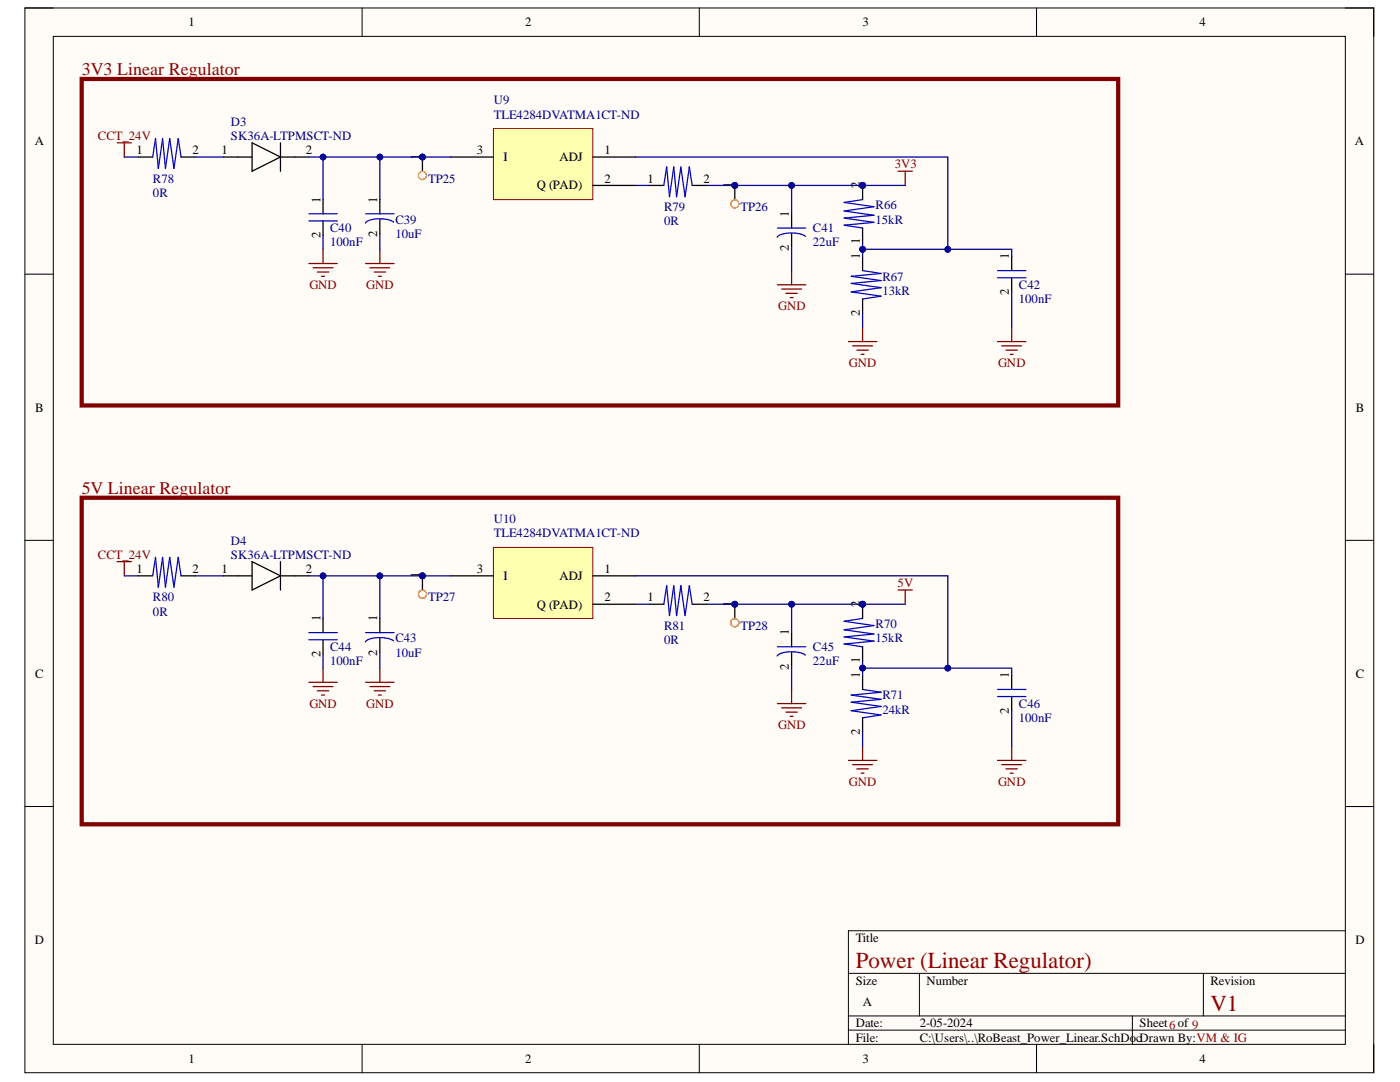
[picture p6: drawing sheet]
<svg xmlns="http://www.w3.org/2000/svg" width="279mm" height="216mm" viewBox="0 0 279 216" stroke-linecap="round" stroke-linejoin="round" font-family="sans-serif">
<defs><g id="words">
<g font-size="4.6" fill="#980000">
<text x="170.8" y="193.2">Power (Linear Regulator)</text>
<text x="241.6" y="201.7">V1</text>
</g>
<g font-size="3.6" fill="#980000">
<text x="16.3" y="15">3V3 Linear Regulator</text>
<text x="16.3" y="98.5">5V Linear Regulator</text>
</g>
<g font-size="2.5">
<text x="37.6" y="5.2">1</text>
<text x="104.8" y="5.2">2</text>
<text x="172.1" y="5.2">3</text>
<text x="239.4" y="5.2">4</text>
<text x="6.9" y="29">A</text>
<text x="270.4" y="29">A</text>
<text x="27.2" y="30.8">1</text>
<text x="38.4" y="30.8">2</text>
<text x="44.2" y="30.8">1</text>
<text x="61.1" y="30.8">2</text>
<text x="83.7" y="31.9" transform="rotate(-90 83.7 31.9)">1</text>
<text x="95.2" y="30.8">3</text>
<text x="100.5" y="32.1">I</text>
<text x="111.6" y="32.1">ADJ</text>
<text x="120.6" y="30.8">1</text>
<text x="63.9" y="40.4" transform="rotate(-90 63.9 40.4)">1</text>
<text x="75.3" y="40.4" transform="rotate(-90 75.3 40.4)">1</text>
<text x="107.2" y="37.8">Q (PAD)</text>
<text x="120.6" y="36.5">2</text>
<text x="129.2" y="36.5">1</text>
<text x="140.4" y="36.5">2</text>
<text x="146.1" y="37.5" transform="rotate(-90 146.1 37.5)">1</text>
<text x="171.6" y="37.5" transform="rotate(-90 171.6 37.5)">2</text>
<text x="63.9" y="47.5" transform="rotate(-90 63.9 47.5)">2</text>
<text x="75.3" y="47.3" transform="rotate(-90 75.3 47.3)">2</text>
<text x="157.4" y="43.2" transform="rotate(-90 157.4 43.2)">1</text>
<text x="157.4" y="50.1" transform="rotate(-90 157.4 50.1)">2</text>
<text x="171.6" y="51.8" transform="rotate(-90 171.6 51.8)">1</text>
<text x="171.6" y="48.7" transform="rotate(-90 171.6 48.7)">1</text>
<text x="201.3" y="51.8" transform="rotate(-90 201.3 51.8)">1</text>
<text x="201.3" y="58.9" transform="rotate(-90 201.3 58.9)">2</text>
<text x="171.6" y="63.1" transform="rotate(-90 171.6 63.1)">2</text>
<text x="7" y="82.1">B</text>
<text x="270.6" y="82.1">B</text>
<text x="27.2" y="114.3">1</text>
<text x="38.4" y="114.3">2</text>
<text x="44.2" y="114.3">1</text>
<text x="61.1" y="114.3">2</text>
<text x="83.7" y="115.4" transform="rotate(-90 83.7 115.4)">1</text>
<text x="95.2" y="114.3">3</text>
<text x="100.5" y="115.8">I</text>
<text x="111.6" y="115.8">ADJ</text>
<text x="120.6" y="114.3">1</text>
<text x="120.6" y="120">2</text>
<text x="129.2" y="120">1</text>
<text x="140.4" y="120">2</text>
<text x="63.9" y="124" transform="rotate(-90 63.9 124)">1</text>
<text x="75.3" y="124" transform="rotate(-90 75.3 124)">1</text>
<text x="107.2" y="121.4">Q (PAD)</text>
<text x="146.1" y="121.1" transform="rotate(-90 146.1 121.1)">1</text>
<text x="171.6" y="121.1" transform="rotate(-90 171.6 121.1)">2</text>
<text x="63.9" y="131.1" transform="rotate(-90 63.9 131.1)">2</text>
<text x="75.3" y="130.8" transform="rotate(-90 75.3 130.8)">2</text>
<text x="157.4" y="126.8" transform="rotate(-90 157.4 126.8)">1</text>
<text x="7" y="135.2">C</text>
<text x="157.4" y="133.6" transform="rotate(-90 157.4 133.6)">2</text>
<text x="171.6" y="135.3" transform="rotate(-90 171.6 135.3)">1</text>
<text x="171.6" y="132.3" transform="rotate(-90 171.6 132.3)">1</text>
<text x="201.3" y="135.3" transform="rotate(-90 201.3 135.3)">1</text>
<text x="270.6" y="135.2">C</text>
<text x="201.3" y="142.4" transform="rotate(-90 201.3 142.4)">2</text>
<text x="171.6" y="146.6" transform="rotate(-90 171.6 146.6)">2</text>
<text x="6.9" y="188.3">D</text>
<text x="170.8" y="188">Title</text>
<text x="270.5" y="188.3">D</text>
<text x="170.8" y="196.5">Size</text>
<text x="184.9" y="196.5">Number</text>
<text x="241.6" y="196.5">Revision</text>
<text x="172.2" y="200.7">A</text>
<text x="170.8" y="205">Date:</text>
<text x="170.8" y="207.8">File:</text>
<text x="183.5" y="205">2-05-2024</text>
<text x="183.5" y="207.8">C:\Users\..\RoBeast_Power_Linear.SchDocDrawn By:VM &amp; IG</text>
<text x="227.4" y="205">Sheet6 of 9</text>
<text x="37.6" y="212.1">1</text>
<text x="104.8" y="212.1">2</text>
<text x="172.1" y="212.1">3</text>
<text x="239.4" y="212.1">4</text>
</g>
<g font-size="2.5" fill="#000080">
<text x="98.5" y="23.7">TLE4284DVATMA1CT-ND</text>
<text x="98.5" y="20.8">U9</text>
<text x="46.1" y="27.9">SK36A-LTPMSCT-ND</text>
<text x="46.1" y="25.1">D3</text>
<text x="30.5" y="36.5">R78</text>
<text x="30.5" y="39.2">0R</text>
<text x="85.4" y="36.5">TP25</text>
<text x="174.7" y="41.8">R66</text>
<text x="65.9" y="46.3">C40</text>
<text x="78.9" y="44.7">C39</text>
<text x="78.9" y="47.4">10uF</text>
<text x="132.5" y="42.1">R79</text>
<text x="132.5" y="44.9">0R</text>
<text x="147.8" y="42.1">TP26</text>
<text x="162.2" y="46.3">C41</text>
<text x="174.7" y="44.7">15kR</text>
<text x="65.9" y="49.1">100nF</text>
<text x="162.2" y="49.1">22uF</text>
<text x="176.1" y="56">R67</text>
<text x="176.1" y="58.8">13kR</text>
<text x="203.3" y="57.7">C42</text>
<text x="203.3" y="60.5">100nF</text>
<text x="98.5" y="107.2">TLE4284DVATMA1CT-ND</text>
<text x="98.5" y="104.4">U10</text>
<text x="46.1" y="111.5">SK36A-LTPMSCT-ND</text>
<text x="46.1" y="108.7">D4</text>
<text x="30.5" y="120">R80</text>
<text x="85.4" y="120">TP27</text>
<text x="30.5" y="122.9">0R</text>
<text x="132.5" y="125.7">R81</text>
<text x="147.8" y="125.7">TP28</text>
<text x="174.7" y="125.4">R70</text>
<text x="65.9" y="129.9">C44</text>
<text x="78.9" y="128.2">C43</text>
<text x="78.9" y="131.1">10uF</text>
<text x="132.5" y="128.5">0R</text>
<text x="162.2" y="129.9">C45</text>
<text x="174.7" y="128.2">15kR</text>
<text x="65.9" y="132.8">100nF</text>
<text x="162.2" y="132.8">22uF</text>
<text x="176.1" y="139.5">R71</text>
<text x="176.1" y="142.4">24kR</text>
<text x="203.3" y="141.2">C46</text>
<text x="203.3" y="144.1">100nF</text>
</g>
<g font-size="2.5" fill="#800000">
<text x="19.5" y="27.9">CCT_24V</text>
<text x="178.6" y="33.6">3V3</text>
<text x="61.7" y="57.7">GND</text>
<text x="73.1" y="57.7">GND</text>
<text x="155.3" y="61.9">GND</text>
<text x="169.4" y="73.2">GND</text>
<text x="199.2" y="73.2">GND</text>
<text x="19.5" y="111.5">CCT_24V</text>
<text x="179.1" y="117.2">5V</text>
<text x="61.7" y="141.2">GND</text>
<text x="73.1" y="141.2">GND</text>
<text x="155.3" y="145.5">GND</text>
<text x="169.4" y="156.9">GND</text>
<text x="199.2" y="156.9">GND</text>
</g>
</g></defs>
<path d="M5 1.6h269.2v212.5h-269.2z" fill-rule="evenodd" fill="#fffcf8"/>
<path d="M5 1.6h269.2v212.5h-269.2z" fill="none" stroke="#000" stroke-width=".2"/>
<path d="M10.6 7.3h257.9v201.1h-257.9z" fill-rule="evenodd" fill="#fffcf8"/>
<g fill="none" stroke="#000" stroke-width=".2">
<path d="M5 1.6h5.6M10.6 7.3h257.9v201.1h-257.9zM72.3 1.6v5.7M139.6 1.6v5.7M206.9 1.6v5.7M268.5 1.6h5.7v5.7M5 54.7h5.6M268.5 54.7h5.7M5 107.8h5.6M268.5 107.8h5.7M5 160.9h5.6M268.5 160.9h5.7"/>
<path d="M169.3 194.2h99.2M183.5 194.2v8.5M240.2 194.2v8.5M268.5 185.7h-99.2v22.7M72.3 208.4v5.7M139.6 208.4v5.7M169.3 202.7h99.2M169.3 205.6h99.2M206.9 208.4v5.7M226 202.7v5.7M274.2 208.4v5.7"/>
</g>
<path d="M16.3 15.8h206.9v65.1h-206.9z" fill="none" stroke="#800000" stroke-width=".85"/>
<path d="M98.5 25.7h19.8v14.1h-19.8z" fill-rule="evenodd" fill="#ffffb0"/>
<path d="M98.5 25.7h19.8v14.1h-19.8z" fill="none" stroke="#800000" stroke-width=".2"/>
<path d="M44.6 31.3h5.7M50.3 28.5l5.7 2.8-5.7 2.9zM56 31.3h5.6M56 28.5v5.7M90 31.3h8.5M118.3 31.3h8.5M118.3 37h8.5" fill="none" stroke="#000" stroke-width=".25"/>
<path d="M23.4 28.5h2.8M24.8 28.5v2.8M61.6 52.6h5.7M62.5 53.4h4M63.3 54.3h2.3M64.2 55.1h.6M64.5 49.7v2.9M73 52.6h5.6M73.8 53.4h4M74.7 54.3h2.2M75.5 55.1h.6M75.8 49.7v2.9" fill="none" stroke="#800000" stroke-width=".25"/>
<circle cx="84.3" cy="31.3" r=".57" fill="#000080"/>
<circle cx="84.3" cy="31.3" r=".57" fill="none" stroke="#000080" stroke-width=".2"/>
<path d="M84.3 31.3v2.9" fill="none" stroke="#000" stroke-width=".25"/>
<circle cx="84.3" cy="31.3" r=".57" fill="#000080"/>
<circle cx="84.3" cy="31.3" r=".57" fill="none" stroke="#000080" stroke-width=".2"/>
<circle cx="84.3" cy="35" r=".81" fill="none" stroke="#f90" stroke-width=".25"/>
<path d="M158 42.7v2.8M158 46.6v2.9" fill="none" stroke="#000" stroke-width=".25"/>
<path d="M155.1 45.5h5.7M160.7 47.2a6 6 0 0 0-5.4-.1l-.2 .2" fill="none" stroke="#00f" stroke-width=".25"/>
<path d="M155.1 56.8h5.7M156 57.7h4M156.8 58.5h2.3M157.7 59.4h.6M158 54v2.8" fill="none" stroke="#800000" stroke-width=".25"/>
<circle cx="146.6" cy="37" r=".57" fill="#000080"/>
<circle cx="146.6" cy="37" r=".57" fill="none" stroke="#000080" stroke-width=".2"/>
<path d="M146.6 37v2.8" fill="none" stroke="#000" stroke-width=".25"/>
<circle cx="146.6" cy="37" r=".57" fill="#000080"/>
<circle cx="146.6" cy="37" r=".57" fill="none" stroke="#000080" stroke-width=".2"/>
<circle cx="146.6" cy="40.7" r=".81" fill="none" stroke="#f90" stroke-width=".25"/>
<path d="M172.2 54l3.6 .6-5.9 .5 5.9 .9-5.9 .6 5.9 .8-5.9 .8 5.9 .9-3.6 .6" fill="none" stroke="#00f" stroke-width=".25"/>
<path d="M172.1 51.2v2.8M172.1 59.7v2.8" fill="none" stroke="#000" stroke-width=".25"/>
<circle cx="172.1" cy="37" r=".57" fill="#000080"/>
<circle cx="172.1" cy="37" r=".57" fill="none" stroke="#000080" stroke-width=".2"/>
<path d="M172.1 39.8l-3.6 .6 5.9 .8-5.9 .9 5.9 .9-5.9 .5 5.9 .9-5.9 .5 3.6 .6" fill="none" stroke="#00f" stroke-width=".25"/>
<path d="M172.1 37v2.8M172.1 45.5v2.8" fill="none" stroke="#000" stroke-width=".25"/>
<circle cx="172.1" cy="37" r=".57" fill="#000080"/>
<circle cx="172.1" cy="37" r=".57" fill="none" stroke="#000080" stroke-width=".2"/>
<path d="M179.2 34.2h2.9M180.7 34.2v2.8M169.3 68.2h5.7M170.2 69h3.9M171 69.9h2.3M171.9 70.7h.5M172.1 65.3v2.9M199.1 68.2h5.6M199.9 69h4M200.8 69.9h2.2M201.6 70.7h.6M201.9 65.3v2.9" fill="none" stroke="#800000" stroke-width=".25"/>
<path d="M64.5 39.8v2.9M75.8 39.8v2.9M64.5 44.1v2.8M75.8 43.8v2.8M201.9 51.2v2.8M201.9 55.4v2.8" fill="none" stroke="#000" stroke-width=".25"/>
<path d="M61.6 42.7h5.7M61.6 44.1h5.7M73 42.7h5.6M78.6 44.3a6 6 0 0 0-5.5 0l-.2 .2M199.1 54h5.6M199.1 55.4h5.6" fill="none" stroke="#00f" stroke-width=".25"/>
<path d="M16.3 99.3h206.9v65.2h-206.9z" fill="none" stroke="#800000" stroke-width=".85"/>
<path d="M98.5 109.2h19.8v14.2h-19.8z" fill-rule="evenodd" fill="#ffffb0"/>
<path d="M98.5 109.2h19.8v14.2h-19.8z" fill="none" stroke="#800000" stroke-width=".2"/>
<path d="M44.6 114.9h5.7M50.3 112.1l5.7 2.8-5.7 2.8zM56 114.9h5.6M56 112.1v5.6M90 114.9h8.5M118.3 114.9h8.5M118.3 120.6h8.5" fill="none" stroke="#000" stroke-width=".25"/>
<path d="M23.4 112.1h2.8M24.8 112.1v2.8M61.6 136.1h5.7M62.5 137h4M63.3 137.8h2.3M64.2 138.7h.6M64.5 133.3v2.8M73 136.1h5.6M73.8 137h4M74.7 137.8h2.2M75.5 138.7h.6M75.8 133.3v2.8" fill="none" stroke="#800000" stroke-width=".25"/>
<circle cx="84.3" cy="114.9" r=".57" fill="#000080"/>
<circle cx="84.3" cy="114.9" r=".57" fill="none" stroke="#000080" stroke-width=".2"/>
<path d="M84.3 114.9v2.8" fill="none" stroke="#000" stroke-width=".25"/>
<circle cx="84.3" cy="114.9" r=".57" fill="#000080"/>
<circle cx="84.3" cy="114.9" r=".57" fill="none" stroke="#000080" stroke-width=".2"/>
<circle cx="84.3" cy="118.6" r=".81" fill="none" stroke="#f90" stroke-width=".25"/>
<path d="M158 126.2v2.9M158 130.2v2.8" fill="none" stroke="#000" stroke-width=".25"/>
<path d="M155.1 129.1h5.7M160.7 130.7a6 6 0 0 0-5.4 0l-.2 .2" fill="none" stroke="#00f" stroke-width=".25"/>
<path d="M158 137.6v2.8M155.1 140.4h5.7M156 141.2h4M156.8 142.1h2.3M157.7 142.9h.6" fill="none" stroke="#800000" stroke-width=".25"/>
<circle cx="146.6" cy="120.6" r=".57" fill="#000080"/>
<circle cx="146.6" cy="120.6" r=".57" fill="none" stroke="#000080" stroke-width=".2"/>
<path d="M146.6 120.6v2.8" fill="none" stroke="#000" stroke-width=".25"/>
<circle cx="146.6" cy="120.6" r=".57" fill="#000080"/>
<circle cx="146.6" cy="120.6" r=".57" fill="none" stroke="#000080" stroke-width=".2"/>
<circle cx="146.6" cy="124.2" r=".81" fill="none" stroke="#f90" stroke-width=".25"/>
<circle cx="172.1" cy="120.6" r=".57" fill="#000080"/>
<circle cx="172.1" cy="120.6" r=".57" fill="none" stroke="#000080" stroke-width=".2"/>
<path d="M168.5 128.5l3.6 .6M172.1 123.4l-3.6 .6 5.9 .8-5.9 .9 5.9 .8-5.9 .6 5.9 .8-5.9 .6" fill="none" stroke="#00f" stroke-width=".25"/>
<path d="M172.1 120.6v2.8M172.1 129.1v2.8" fill="none" stroke="#000" stroke-width=".25"/>
<circle cx="172.1" cy="120.6" r=".57" fill="#000080"/>
<circle cx="172.1" cy="120.6" r=".57" fill="none" stroke="#000080" stroke-width=".2"/>
<path d="M179.2 117.7h2.9M180.7 117.7v2.9M169.3 151.7h5.7M170.2 152.6h3.9M171 153.4h2.3M171.9 154.3h.5M172.1 148.9v2.8M199.1 151.7h5.6M199.9 152.6h4M200.8 153.4h2.2M201.6 154.3h.6M201.9 148.9v2.8" fill="none" stroke="#800000" stroke-width=".25"/>
<path d="M64.5 123.4v2.8M64.5 127.7v2.8M75.8 123.4v2.8M75.8 127.4v2.8M172.1 134.7v2.9M201.9 134.7v2.9M201.9 139v2.8M172.1 143.2v2.9" fill="none" stroke="#000" stroke-width=".25"/>
<path d="M61.6 126.2h5.7M61.6 127.7h5.7M73 126.2h5.6M78.6 127.9a6 6 0 0 0-5.5 0l-.2 .2M172.2 137.6l3.6 .5-5.9 .6 5.9 .8-5.9 .6 5.9 .9-5.9 .8 5.9 .9-3.6 .5M199.1 137.6h5.6M199.1 139h5.6" fill="none" stroke="#00f" stroke-width=".25"/>
<path d="M24.8 31.3h2.8M39 31.3h5.6M64.5 31.3v8.5M64.5 46.9v2.8M75.8 46.6v3.1" fill="none" stroke="#000080" stroke-width=".25"/>
<circle cx="64.5" cy="31.3" r=".57" fill="#000080"/>
<circle cx="64.5" cy="31.3" r=".57" fill="none" stroke="#000080" stroke-width=".2"/>
<path d="M75.8 31.3v8.5" fill="none" stroke="#000080" stroke-width=".25"/>
<circle cx="75.8" cy="31.3" r=".57" fill="#000080"/>
<circle cx="75.8" cy="31.3" r=".57" fill="none" stroke="#000080" stroke-width=".2"/>
<path d="M141 37h17v5.7" fill="none" stroke="#000080" stroke-width=".25"/>
<circle cx="158" cy="37" r=".57" fill="#000080"/>
<circle cx="158" cy="37" r=".57" fill="none" stroke="#000080" stroke-width=".2"/>
<circle cx="146.6" cy="37" r=".57" fill="#000080"/>
<circle cx="146.6" cy="37" r=".57" fill="none" stroke="#000080" stroke-width=".2"/>
<path d="M126.8 31.3h62.4v18.4h-17M158 49.5v4.5M172.1 62.5v2.8" fill="none" stroke="#000080" stroke-width=".25"/>
<circle cx="189.2" cy="49.8" r=".57" fill="#000080"/>
<circle cx="189.2" cy="49.8" r=".57" fill="none" stroke="#000080" stroke-width=".2"/>
<circle cx="172.1" cy="49.7" r=".57" fill="#000080"/>
<circle cx="172.1" cy="49.7" r=".57" fill="none" stroke="#000080" stroke-width=".2"/>
<path d="M189.2 49.7h12.7v1.5" fill="none" stroke="#000080" stroke-width=".25"/>
<circle cx="189.2" cy="49.8" r=".57" fill="#000080"/>
<circle cx="189.2" cy="49.8" r=".57" fill="none" stroke="#000080" stroke-width=".2"/>
<path d="M158 37h14.1M201.9 58.2v7.1" fill="none" stroke="#000080" stroke-width=".25"/>
<circle cx="158" cy="37" r=".57" fill="#000080"/>
<circle cx="158" cy="37" r=".57" fill="none" stroke="#000080" stroke-width=".2"/>
<circle cx="172.1" cy="37" r=".57" fill="#000080"/>
<circle cx="172.1" cy="37" r=".57" fill="none" stroke="#000080" stroke-width=".2"/>
<path d="M126.8 37h2.8M172.2 37h8.5" fill="none" stroke="#000080" stroke-width=".25"/>
<circle cx="172.1" cy="37" r=".57" fill="#000080"/>
<circle cx="172.1" cy="37" r=".57" fill="none" stroke="#000080" stroke-width=".2"/>
<path d="M24.8 114.9h2.8M39 114.9h5.6M64.5 114.9v8.5M64.5 130.5v2.8M75.8 130.2v3.1" fill="none" stroke="#000080" stroke-width=".25"/>
<circle cx="64.5" cy="114.9" r=".57" fill="#000080"/>
<circle cx="64.5" cy="114.9" r=".57" fill="none" stroke="#000080" stroke-width=".2"/>
<path d="M75.8 114.9v8.5" fill="none" stroke="#000080" stroke-width=".25"/>
<circle cx="75.8" cy="114.9" r=".57" fill="#000080"/>
<circle cx="75.8" cy="114.9" r=".57" fill="none" stroke="#000080" stroke-width=".2"/>
<path d="M141 120.6h17v5.6" fill="none" stroke="#000080" stroke-width=".25"/>
<circle cx="158" cy="120.6" r=".57" fill="#000080"/>
<circle cx="158" cy="120.6" r=".57" fill="none" stroke="#000080" stroke-width=".2"/>
<circle cx="146.6" cy="120.6" r=".57" fill="#000080"/>
<circle cx="146.6" cy="120.6" r=".57" fill="none" stroke="#000080" stroke-width=".2"/>
<path d="M126.8 114.9h62.4v18.4h-17M158 133v4.6M172.1 146.1v2.8" fill="none" stroke="#000080" stroke-width=".25"/>
<circle cx="189.2" cy="133.3" r=".57" fill="#000080"/>
<circle cx="189.2" cy="133.3" r=".57" fill="none" stroke="#000080" stroke-width=".2"/>
<circle cx="172.1" cy="133.3" r=".57" fill="#000080"/>
<circle cx="172.1" cy="133.3" r=".57" fill="none" stroke="#000080" stroke-width=".2"/>
<path d="M189.2 133.3h12.7v1.4" fill="none" stroke="#000080" stroke-width=".25"/>
<circle cx="189.2" cy="133.3" r=".57" fill="#000080"/>
<circle cx="189.2" cy="133.3" r=".57" fill="none" stroke="#000080" stroke-width=".2"/>
<path d="M158 120.6h14.1M201.9 141.8v7.1" fill="none" stroke="#000080" stroke-width=".25"/>
<circle cx="158" cy="120.6" r=".57" fill="#000080"/>
<circle cx="158" cy="120.6" r=".57" fill="none" stroke="#000080" stroke-width=".2"/>
<circle cx="172.1" cy="120.6" r=".57" fill="#000080"/>
<circle cx="172.1" cy="120.6" r=".57" fill="none" stroke="#000080" stroke-width=".2"/>
<path d="M126.8 120.6h2.8M172.2 120.6h8.5" fill="none" stroke="#000080" stroke-width=".25"/>
<circle cx="172.1" cy="120.6" r=".57" fill="#000080"/>
<circle cx="172.1" cy="120.6" r=".57" fill="none" stroke="#000080" stroke-width=".2"/>
<path d="M61.6 114.9h28.4" fill="none" stroke="#000080" stroke-width=".25"/>
<circle cx="64.5" cy="114.9" r=".57" fill="#000080"/>
<circle cx="64.5" cy="114.9" r=".57" fill="none" stroke="#000080" stroke-width=".2"/>
<circle cx="75.8" cy="114.9" r=".57" fill="#000080"/>
<circle cx="75.8" cy="114.9" r=".57" fill="none" stroke="#000080" stroke-width=".2"/>
<circle cx="84.3" cy="114.9" r=".57" fill="#000080"/>
<circle cx="84.3" cy="114.9" r=".57" fill="none" stroke="#000080" stroke-width=".2"/>
<path d="M61.6 31.3h28.4" fill="none" stroke="#000080" stroke-width=".25"/>
<circle cx="64.5" cy="31.3" r=".57" fill="#000080"/>
<circle cx="64.5" cy="31.3" r=".57" fill="none" stroke="#000080" stroke-width=".2"/>
<circle cx="75.8" cy="31.3" r=".57" fill="#000080"/>
<circle cx="75.8" cy="31.3" r=".57" fill="none" stroke="#000080" stroke-width=".2"/>
<circle cx="84.3" cy="31.3" r=".57" fill="#000080"/>
<circle cx="84.3" cy="31.3" r=".57" fill="none" stroke="#000080" stroke-width=".2"/>
<path d="M172.1 131.9v2.8" fill="none" stroke="#000080" stroke-width=".25"/>
<circle cx="172.1" cy="133.3" r=".57" fill="#000080"/>
<circle cx="172.1" cy="133.3" r=".57" fill="none" stroke="#000080" stroke-width=".2"/>
<path d="M172.1 48.3v2.9" fill="none" stroke="#000080" stroke-width=".25"/>
<circle cx="172.1" cy="49.7" r=".57" fill="#000080"/>
<circle cx="172.1" cy="49.7" r=".57" fill="none" stroke="#000080" stroke-width=".2"/>
<path d="M30.5 31.3l.5-3.6 .6 5.9 .9-5.9 .5 5.9 .9-5.9 .8 5.9 .9-5.9 .5 3.6M132.5 37l.5-3.7 .6 6 .9-6 .5 6 .9-6 .8 6 .9-6 .5 3.7M30.5 114.9l.5-3.7 .6 6 .9-6 .5 6 .9-6 .8 6 .9-6 .5 3.7M132.5 120.6l.5-3.7 .6 5.9 .9-5.9 .5 5.9 .9-5.9 .8 5.9 .9-5.9 .5 3.7" fill="none" stroke="#00f" stroke-width=".25"/>
<path d="M27.6 31.3h2.9M36.1 31.3h2.9M129.6 37h2.9M138.1 37h2.9M27.6 114.9h2.9M36.1 114.9h2.9M129.6 120.6h2.9M138.1 120.6h2.9" fill="none" stroke="#000" stroke-width=".25"/>
<use href="#words"/>
</svg>
